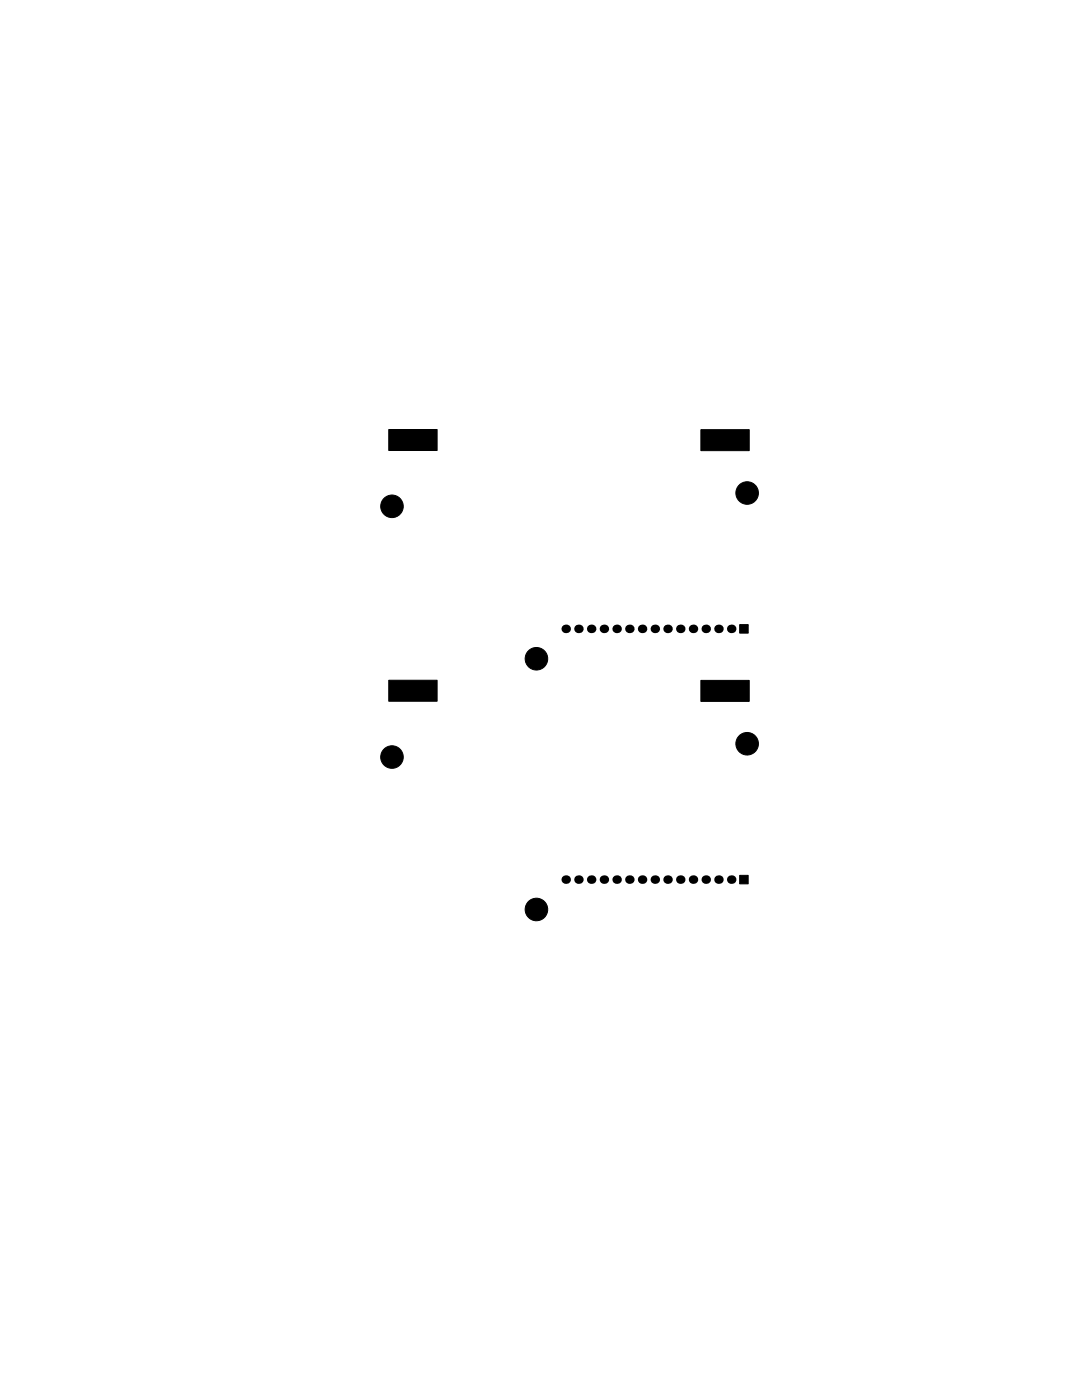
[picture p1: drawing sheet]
<svg xmlns="http://www.w3.org/2000/svg" width="216mm" height="279mm" viewBox="0 0 216 279" stroke-linecap="round" stroke-linejoin="round" font-family="sans-serif">
<g fill="#000" stroke="#000" stroke-width=".2">
<path d="M77.6 85.7h9.6v4.2h-9.6zM139.9 85.7h9.6v4.2h-9.6zM77.6 135.8h9.6v4.1h-9.6zM139.9 135.8h9.6v4.2h-9.6zM147.6 124.7h1.7v1.7h-1.7zM147.6 174.7h1.7v1.7h-1.7z"/>
<circle cx="149.1" cy="98.4" r="2.25"/>
<circle cx="78.2" cy="101" r="2.25"/>
<circle cx="107" cy="131.5" r="2.25"/>
<circle cx="78.2" cy="151.1" r="2.25"/>
<circle cx="149.1" cy="148.4" r="2.25"/>
<circle cx="107" cy="181.5" r="2.25"/>
</g>
<g fill="#000">
<circle cx="112.9" cy="125.5" r=".85"/>
<circle cx="115.4" cy="125.5" r=".85"/>
<circle cx="118" cy="125.5" r=".85"/>
<circle cx="120.5" cy="125.5" r=".85"/>
<circle cx="123" cy="125.5" r=".85"/>
<circle cx="125.6" cy="125.5" r=".85"/>
<circle cx="128.1" cy="125.5" r=".85"/>
<circle cx="130.7" cy="125.5" r=".85"/>
<circle cx="133.2" cy="125.5" r=".85"/>
<circle cx="135.7" cy="125.5" r=".85"/>
<circle cx="138.3" cy="125.5" r=".85"/>
<circle cx="140.8" cy="125.5" r=".85"/>
<circle cx="143.4" cy="125.5" r=".85"/>
<circle cx="145.9" cy="125.5" r=".85"/>
<circle cx="112.9" cy="175.5" r=".85"/>
<circle cx="115.4" cy="175.5" r=".85"/>
<circle cx="118" cy="175.5" r=".85"/>
<circle cx="120.5" cy="175.5" r=".85"/>
<circle cx="123" cy="175.5" r=".85"/>
<circle cx="125.6" cy="175.5" r=".85"/>
<circle cx="128.1" cy="175.5" r=".85"/>
<circle cx="130.7" cy="175.5" r=".85"/>
<circle cx="133.2" cy="175.5" r=".85"/>
<circle cx="135.7" cy="175.5" r=".85"/>
<circle cx="138.3" cy="175.5" r=".85"/>
<circle cx="140.8" cy="175.5" r=".85"/>
<circle cx="143.4" cy="175.5" r=".85"/>
<circle cx="145.9" cy="175.5" r=".85"/>
</g>
</svg>
